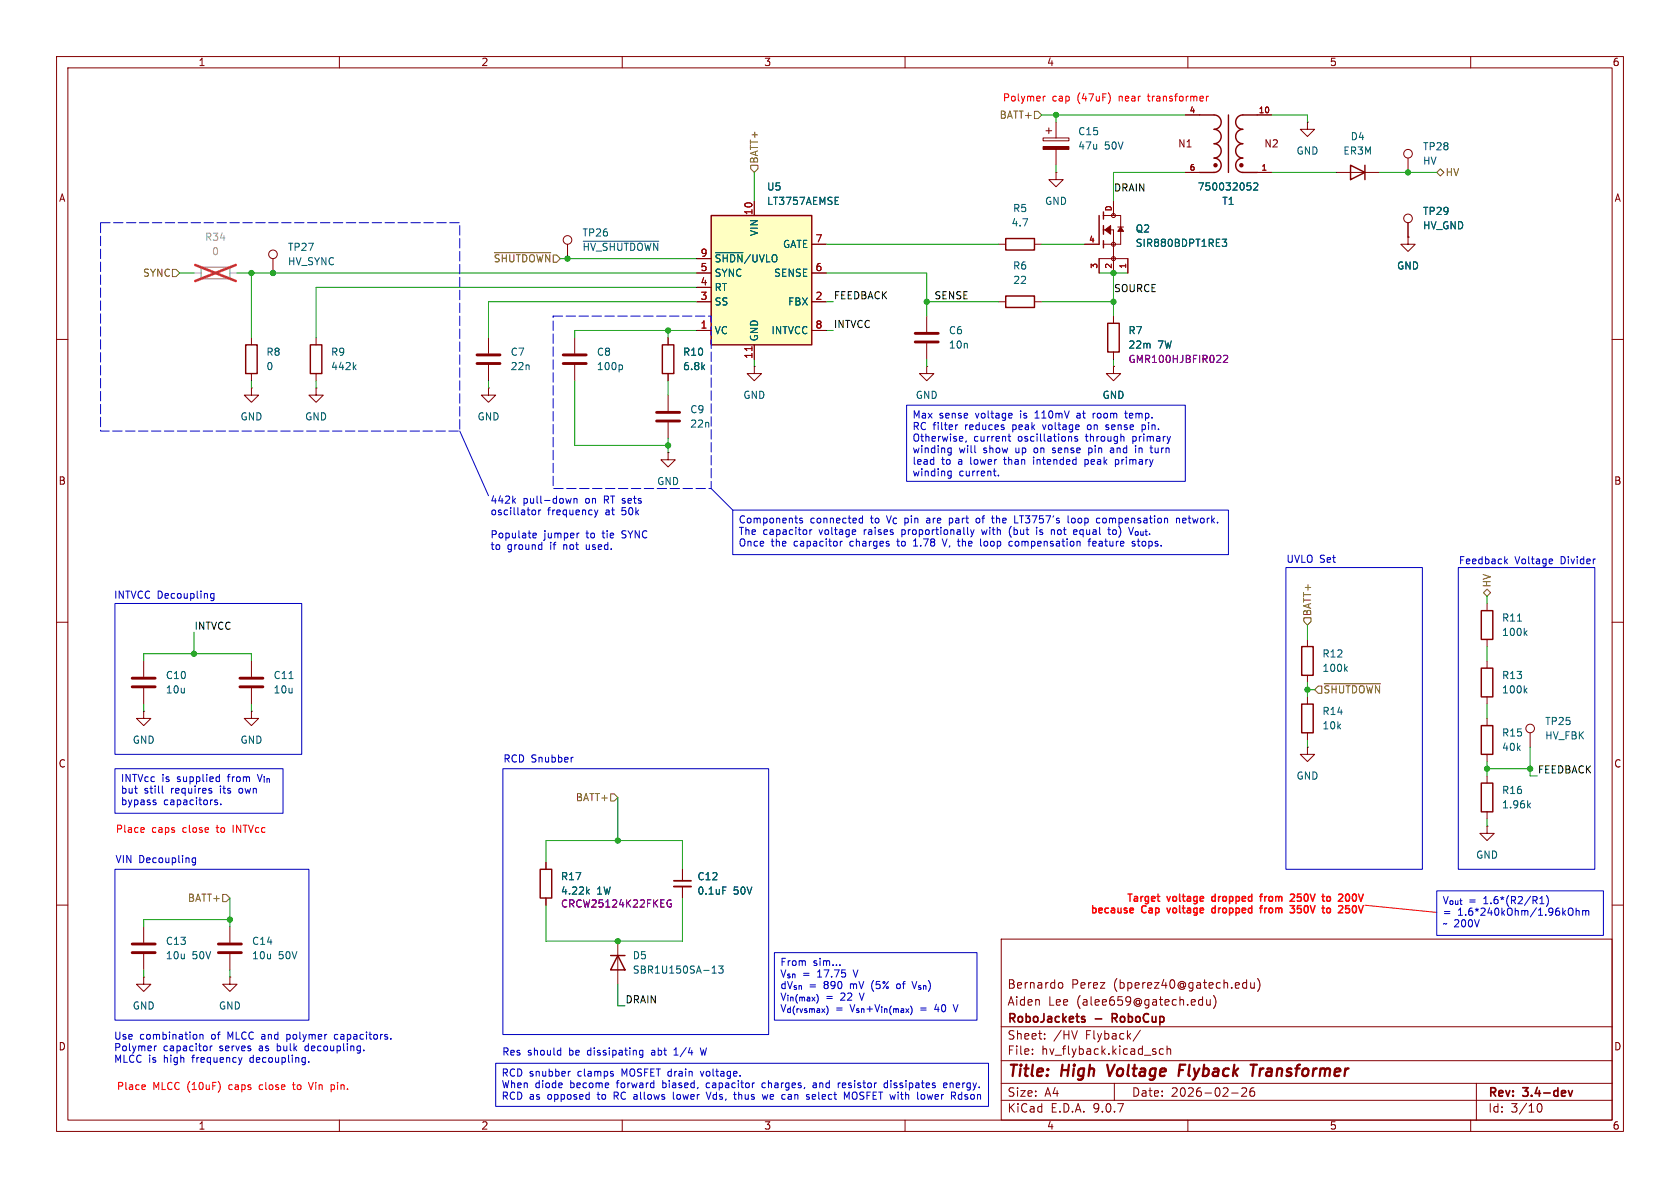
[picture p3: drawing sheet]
<svg xmlns="http://www.w3.org/2000/svg" width="297mm" height="210mm" viewBox="0 0 297 210" stroke-linecap="round" stroke-linejoin="round" font-family="sans-serif">
<defs><g id="words">
<g font-size="2.8" fill="#840000">
<text x="178" y="190.9">Title:</text>
<text x="187.7" y="190.9">High</text>
<text x="196.6" y="190.9">Voltage</text>
<text x="210" y="190.9">Flyback</text>
<text x="223.6" y="190.9">Transformer</text>
</g>
<g font-size="2.1" fill="#840000">
<text x="178" y="178">Aiden</text>
<text x="178" y="175">Bernardo</text>
<text x="185.3" y="178">Lee</text>
<text x="189.4" y="175">Perez</text>
<text x="190.4" y="178">(alee659@gatech.edu)</text>
<text x="196.9" y="175">(bperez40@gatech.edu)</text>
<text x="178" y="184">Sheet:</text>
<text x="178" y="181.2">RoboJackets</text>
<text x="186.2" y="184">/HV</text>
<text x="192" y="184">Flyback/</text>
<text x="193.7" y="181.2">-</text>
<text x="197.3" y="181.2">RoboCup</text>
<text x="178" y="186.7">File:</text>
<text x="184.1" y="186.7">hv_flyback.kicad_sch</text>
<text x="178" y="196.9">KiCad</text>
<text x="178" y="194.1">Size:</text>
<text x="184.7" y="194.1">A4</text>
<text x="185.7" y="196.9">E.D.A.</text>
<text x="193.3" y="196.9">9.0.7</text>
<text x="200" y="194.1">Date:</text>
<text x="207" y="194.1">2026-02-26</text>
<text x="263" y="194.3">Rev:</text>
<text x="263" y="196.9">Id:</text>
<text x="267.1" y="196.9">3/10</text>
<text x="269.4" y="194.3">3.4-dev</text>
</g>
<g font-size="1.8" fill="#840000">
<text x="35" y="11.9">1</text>
<text x="85" y="11.9">2</text>
<text x="135" y="11.9">3</text>
<text x="185" y="11.9">4</text>
<text x="235" y="11.9">5</text>
<text x="285" y="11.9">6</text>
<text x="208.2" y="26.3">N1</text>
<text x="223.4" y="26.3">N2</text>
<text x="10.3" y="35.9">A</text>
<text x="285.3" y="35.9">A</text>
<text x="10.3" y="85.9">B</text>
<text x="285.3" y="85.9">B</text>
<text x="10.3" y="135.9">C</text>
<text x="285.3" y="135.9">C</text>
<text x="10.3" y="185.9">D</text>
<text x="285.3" y="185.9">D</text>
<text x="35" y="199.9">1</text>
<text x="85" y="199.9">2</text>
<text x="135" y="199.9">3</text>
<text x="185" y="199.9">4</text>
<text x="235" y="199.9">5</text>
<text x="285" y="199.9">6</text>
</g>
<g font-size="1.8" fill="#725600">
<text x="176.6" y="21.2">BATT+</text>
<text x="134.2" y="29" transform="rotate(-90 134.2 29)">BATT+</text>
<text x="255.5" y="31.3">HV</text>
<text x="25.2" y="49.1">SYNC</text>
<text x="263.8" y="103.9" transform="rotate(-90 263.8 103.9)">HV</text>
<text x="232" y="109" transform="rotate(-90 232 109)">BATT+</text>
<text x="233.9" y="122.8">~{SHUTDOWN}</text>
<text x="101.7" y="141.8">BATT+</text>
<text x="33.1" y="159.6">BATT+</text>
</g>
<g font-size="1.8" fill="#f00">
<text x="177.2" y="18.1">Polymer</text>
<text x="186" y="18.1">cap</text>
<text x="190.5" y="18.1">(47uF)</text>
<text x="198.1" y="18.1">near</text>
<text x="203.4" y="18.1">transformer</text>
<text x="20.4" y="147.4">Place</text>
<text x="26.8" y="147.4">caps</text>
<text x="32.4" y="147.4">close</text>
<text x="38.6" y="147.4">to</text>
<text x="41.6" y="147.4">INTVcc</text>
<text x="192.5" y="161.8">because</text>
<text x="198.9" y="159.8">Target</text>
<text x="201.7" y="161.8">Cap</text>
<text x="206.3" y="159.8">voltage</text>
<text x="206.8" y="161.8">voltage</text>
<text x="214.7" y="159.8">dropped</text>
<text x="215.2" y="161.8">dropped</text>
<text x="223.8" y="159.8">from</text>
<text x="224.3" y="161.8">from</text>
<text x="229.6" y="159.8">250V</text>
<text x="230.1" y="161.8">350V</text>
<text x="235.8" y="159.8">to</text>
<text x="236.3" y="161.8">to</text>
<text x="239.1" y="159.8">200V</text>
<text x="239.6" y="161.8">250V</text>
<text x="20.6" y="192.9">Place</text>
<text x="27" y="192.9">MLCC (10uF)</text>
<text x="40.7" y="192.9">caps</text>
<text x="46.3" y="192.9">close</text>
<text x="52.5" y="192.9">to</text>
<text x="55.5" y="192.9">Vin</text>
<text x="59.6" y="192.9">pin.</text>
</g>
<g font-size="1.8" fill="#006464">
<text x="190.5" y="24.1">C15</text>
<text x="190.5" y="26.6">47u</text>
<text x="195.2" y="26.6">50V</text>
<text x="229.1" y="27.5">GND</text>
<text x="237.4" y="27.5">ER3M</text>
<text x="238.7" y="25">D4</text>
<text x="251.5" y="29.3">HV</text>
<text x="251.5" y="26.8">TP28</text>
<text x="135.5" y="33.9">U5</text>
<text x="211.6" y="33.9">750032052</text>
<text x="134.2" y="41.8" transform="rotate(-90 134.2 41.8)">VIN</text>
<text x="135.5" y="36.4">LT3757AEMSE</text>
<text x="178.7" y="40.2">4.7</text>
<text x="179" y="37.7">R5</text>
<text x="184.7" y="36.4">GND</text>
<text x="200.7" y="41.3">Q2</text>
<text x="216" y="36.4">T1</text>
<text x="251.5" y="38.2">TP29</text>
<text x="251.5" y="40.7">HV_GND</text>
<text x="50.8" y="47.1">HV_SYNC</text>
<text x="50.8" y="44.6">TP27</text>
<text x="102.9" y="42">TP26</text>
<text x="102.9" y="44.6">~{HV_SHUTDOWN}</text>
<text x="126.2" y="46.6">~{SHDN}/UVLO</text>
<text x="138.3" y="44">GATE</text>
<text x="179" y="47.9">R6</text>
<text x="200.7" y="43.8">SIR880BDPT1RE3</text>
<text x="246.9" y="47.9">GND</text>
<text x="126.2" y="49.1">SYNC</text>
<text x="126.2" y="51.7">RT</text>
<text x="136.8" y="49.1">SENSE</text>
<text x="179" y="50.4">22</text>
<text x="126.2" y="54.2">SS</text>
<text x="126.2" y="59.3">VC</text>
<text x="136.3" y="59.3">INTVCC</text>
<text x="139.2" y="54.2">FBX</text>
<text x="167.6" y="59.3">C6</text>
<text x="199.4" y="59.3">R7</text>
<text x="47" y="63.1">R8</text>
<text x="47" y="65.6">0</text>
<text x="58.4" y="63.1">R9</text>
<text x="58.4" y="65.6">442k</text>
<text x="90.2" y="63.1">C7</text>
<text x="90.2" y="65.6">22n</text>
<text x="105.4" y="63.1">C8</text>
<text x="105.4" y="65.6">100p</text>
<text x="120.7" y="65.6">6.8k</text>
<text x="120.7" y="63.1">R10</text>
<text x="134.2" y="60.5" transform="rotate(-90 134.2 60.5)">GND</text>
<text x="167.6" y="61.8">10n</text>
<text x="199.4" y="61.8">22m</text>
<text x="204.7" y="61.8">7W</text>
<text x="131.3" y="70.7">GND</text>
<text x="161.8" y="70.7">GND</text>
<text x="194.8" y="70.7">GND</text>
<text x="42.4" y="74.5">GND</text>
<text x="53.8" y="74.5">GND</text>
<text x="84.3" y="74.5">GND</text>
<text x="121.9" y="73.3">C9</text>
<text x="121.9" y="75.8">22n</text>
<text x="116.1" y="86">GND</text>
<text x="265.4" y="110.1">R11</text>
<text x="265.4" y="112.6">100k</text>
<text x="233.7" y="116.4">R12</text>
<text x="233.7" y="119">100k</text>
<text x="29.2" y="120.2">C10</text>
<text x="29.2" y="122.8">10u</text>
<text x="48.3" y="120.2">C11</text>
<text x="48.3" y="122.8">10u</text>
<text x="265.4" y="120.2">R13</text>
<text x="265.4" y="122.8">100k</text>
<text x="23.4" y="131.7">GND</text>
<text x="42.4" y="131.7">GND</text>
<text x="233.7" y="129.1">10k</text>
<text x="233.7" y="126.6">R14</text>
<text x="265.4" y="130.4">R15</text>
<text x="273.1" y="130.9">HV_FBK</text>
<text x="273.1" y="128.4">TP25</text>
<text x="265.4" y="132.9">40k</text>
<text x="229.1" y="138">GND</text>
<text x="265.4" y="140.6">R16</text>
<text x="265.4" y="143.1">1.96k</text>
<text x="99.1" y="155.8">R17</text>
<text x="123.2" y="155.8">C12</text>
<text x="260.9" y="152">GND</text>
<text x="99.1" y="158.3">4.22k</text>
<text x="105.5" y="158.3">1W</text>
<text x="123.2" y="158.3">0.1uF</text>
<text x="129.6" y="158.3">50V</text>
<text x="29.2" y="167.2">C13</text>
<text x="44.5" y="167.2">C14</text>
<text x="29.2" y="169.8">10u</text>
<text x="34" y="169.8">50V</text>
<text x="44.5" y="169.8">10u</text>
<text x="49.2" y="169.8">50V</text>
<text x="111.8" y="169.8">D5</text>
<text x="111.8" y="172.3">SBR1U150SA-13</text>
<text x="23.4" y="178.7">GND</text>
<text x="38.6" y="178.7">GND</text>
</g>
<g font-size="1.8" fill="#0f0f0f">
<text x="196.8" y="33.9">DRAIN</text>
<text x="147.3" y="53">FEEDBACK</text>
<text x="165.1" y="53">SENSE</text>
<text x="196.8" y="51.7">SOURCE</text>
<text x="147.3" y="58.1">INTVCC</text>
<text x="34.3" y="111.4">INTVCC</text>
<text x="271.8" y="136.8">FEEDBACK</text>
<text x="110.5" y="177.5">DRAIN</text>
</g>
<g font-size="1.8" fill="#a90000">
<text x="133.1" y="38.1" transform="rotate(-90 133.1 38.1)">10</text>
<text x="123.8" y="45.5">9</text>
<text x="144.1" y="42.9">7</text>
<text x="123.8" y="48">5</text>
<text x="123.8" y="50.5">4</text>
<text x="123.8" y="53.1">3</text>
<text x="144.1" y="48">6</text>
<text x="144.1" y="53.1">2</text>
<text x="123.8" y="58.2">1</text>
<text x="144.1" y="58.2">8</text>
<text x="133.1" y="63.5" transform="rotate(-90 133.1 63.5)">11</text>
</g>
<g font-size="1.8" fill="#989898">
<text x="36.2" y="42.8">R34</text>
<text x="37.4" y="45.3">0</text>
</g>
<text font-size="1.8" fill="#009600" x="87.2" y="46.6">~{SHUTDOWN}</text>
<g font-size="1.8" fill="#840084">
<text x="199.4" y="64.4">GMR100HJBFIR022</text>
<text x="99.1" y="160.6">CRCW25124K22FKEG</text>
</g>
<g font-size="1.8" fill="#0000c2">
<text x="161.2" y="74.3">Max</text>
<text x="161.2" y="76.4">RC filter</text>
<text x="166" y="74.3">sense</text>
<text x="170.7" y="76.4">reduces</text>
<text x="172.6" y="74.3">voltage</text>
<text x="179.3" y="76.4">peak</text>
<text x="180.6" y="74.3">is</text>
<text x="183.4" y="74.3">110mV</text>
<text x="184.8" y="76.4">voltage</text>
<text x="191" y="74.3">at</text>
<text x="192.9" y="76.4">on</text>
<text x="194.1" y="74.3">room</text>
<text x="196.4" y="76.4">sense</text>
<text x="200" y="74.3">temp.</text>
<text x="202.9" y="76.4">pin.</text>
<text x="161.2" y="78.4">Otherwise,</text>
<text x="161.2" y="80.4">winding</text>
<text x="161.2" y="82.5">lead</text>
<text x="166.4" y="82.5">to</text>
<text x="169.5" y="82.5">a</text>
<text x="169.5" y="80.4">will</text>
<text x="171.8" y="82.5">lower</text>
<text x="172.1" y="78.4">current</text>
<text x="174" y="80.4">show</text>
<text x="178" y="82.5">than</text>
<text x="179.8" y="80.4">up</text>
<text x="180.1" y="78.4">oscillations</text>
<text x="183.3" y="80.4">on</text>
<text x="183.3" y="82.5">intended</text>
<text x="186.7" y="80.4">sense</text>
<text x="192.3" y="78.4">through</text>
<text x="192.6" y="82.5">peak</text>
<text x="193.3" y="80.4">pin</text>
<text x="197.4" y="80.4">and</text>
<text x="198.2" y="82.5">primary</text>
<text x="200.7" y="78.4">primary</text>
<text x="202" y="80.4">in</text>
<text x="204.9" y="80.4">turn</text>
<text x="86.6" y="89.4">442k</text>
<text x="92.4" y="89.4">pull-down</text>
<text x="103.6" y="89.4">on</text>
<text x="107.1" y="89.4">RT sets</text>
<text x="161.2" y="84.5">winding</text>
<text x="169.5" y="84.5">current.</text>
<text x="86.6" y="91.4">oscillator</text>
<text x="86.6" y="95.5">Populate</text>
<text x="96.1" y="95.5">jumper</text>
<text x="96.8" y="91.4">frequency</text>
<text x="103.8" y="95.5">to</text>
<text x="106.8" y="95.5">tie</text>
<text x="107.2" y="91.4">at</text>
<text x="110.2" y="91.4">50k</text>
<text x="110.4" y="95.5">SYNC</text>
<text x="130.5" y="92.8">Components</text>
<text x="130.5" y="94.9">The</text>
<text x="134.9" y="94.9">capacitor</text>
<text x="143.2" y="92.8">connected</text>
<text x="144.9" y="94.9">voltage</text>
<text x="153" y="94.9">raises</text>
<text x="154.1" y="92.8">to</text>
<text x="157.1" y="92.8">V_{C}</text>
<text x="159.8" y="94.9">proportionally</text>
<text x="160.4" y="92.8">pin</text>
<text x="164.5" y="92.8">are</text>
<text x="168.7" y="92.8">part</text>
<text x="173.6" y="92.8">of</text>
<text x="174.3" y="94.9">with</text>
<text x="176.7" y="92.8">the</text>
<text x="179.2" y="94.9">(but</text>
<text x="180.8" y="92.8">LT3757's</text>
<text x="184.3" y="94.9">is</text>
<text x="187.1" y="94.9">not</text>
<text x="190.4" y="92.8">loop</text>
<text x="191.3" y="94.9">equal</text>
<text x="195.7" y="92.8">compensation</text>
<text x="197.7" y="94.9">to)</text>
<text x="201.5" y="94.9">V_{out}.</text>
<text x="210" y="92.8">network.</text>
<text x="86.6" y="97.5">to</text>
<text x="89.7" y="97.5">ground</text>
<text x="97.4" y="97.5">if</text>
<text x="99.9" y="97.5">not</text>
<text x="104.1" y="97.5">used.</text>
<text x="130.5" y="96.9">Once</text>
<text x="136.3" y="96.9">the</text>
<text x="140.5" y="96.9">capacitor</text>
<text x="150.5" y="96.9">charges</text>
<text x="159.1" y="96.9">to</text>
<text x="162.2" y="96.9">1.78</text>
<text x="167.6" y="96.9">V, the</text>
<text x="174.6" y="96.9">loop</text>
<text x="179.9" y="96.9">compensation</text>
<text x="194.1" y="96.9">feature</text>
<text x="202" y="96.9">stops.</text>
<text x="227.3" y="99.6">UVLO Set</text>
<text x="257.8" y="99.8">Feedback</text>
<text x="267.8" y="99.8">Voltage</text>
<text x="276" y="99.8">Divider</text>
<text x="20.1" y="105.9">INTVCC Decoupling</text>
<text x="88.9" y="134.9">RCD Snubber</text>
<text x="21.3" y="138.6">INTVcc</text>
<text x="21.3" y="140.6">but</text>
<text x="21.3" y="142.7">bypass</text>
<text x="25.5" y="140.6">still</text>
<text x="28.6" y="138.6">is</text>
<text x="28.9" y="142.7">capacitors.</text>
<text x="30.3" y="140.6">requires</text>
<text x="31.4" y="138.6">supplied</text>
<text x="39.2" y="140.6">its</text>
<text x="40.6" y="138.6">from</text>
<text x="42.7" y="140.6">own</text>
<text x="46.1" y="138.6">V_{in}</text>
<text x="20.3" y="152.7">VIN</text>
<text x="24.5" y="152.7">Decoupling</text>
<text x="255" y="160.2">V_{out}</text>
<text x="259.6" y="160.2">=</text>
<text x="262.4" y="160.2">1.6*(R2/R1)</text>
<text x="255" y="162.2">=</text>
<text x="255" y="164.2">~ 200V</text>
<text x="257.7" y="162.2">1.6*240kOhm/1.96kOhm</text>
<text x="137.9" y="171.1">From</text>
<text x="137.9" y="173.1">V_{sn}</text>
<text x="141.9" y="173.1">=</text>
<text x="143.7" y="171.1">sim...</text>
<text x="144.6" y="173.1">17.75</text>
<text x="151.2" y="173.1">V</text>
<text x="137.9" y="175.2">dV_{sn}</text>
<text x="137.9" y="177.2">V_{in(max)}</text>
<text x="137.9" y="179.3">V_{d(rvsmax)}</text>
<text x="143" y="175.2">=</text>
<text x="145.8" y="175.2">890</text>
<text x="146" y="177.2">=</text>
<text x="147.7" y="179.3">=</text>
<text x="148.7" y="177.2">22</text>
<text x="150.5" y="179.3">V_{sn}+V_{in(max)}40</text>
<text x="150.6" y="175.2">mV</text>
<text x="152.3" y="177.2">V</text>
<text x="154.5" y="175.2">(5%</text>
<text x="159.2" y="175.2">of</text>
<text x="162.2" y="175.2">V_{sn})</text>
<text x="163" y="179.3">=</text>
<text x="169.3" y="179.3">V</text>
<text x="20.1" y="184">Use</text>
<text x="24.7" y="184">combination</text>
<text x="37.5" y="184">of</text>
<text x="40.5" y="184">MLCC and</text>
<text x="51.3" y="184">polymer</text>
<text x="60" y="184">capacitors.</text>
<text x="20.1" y="186">Polymer</text>
<text x="20.1" y="188.1">MLCC is</text>
<text x="28.9" y="186">capacitor</text>
<text x="29.1" y="188.1">high</text>
<text x="34.3" y="188.1">frequency</text>
<text x="38.9" y="186">serves</text>
<text x="44.6" y="188.1">decoupling.</text>
<text x="46.1" y="186">as</text>
<text x="49.4" y="186">bulk</text>
<text x="54.6" y="186">decoupling.</text>
<text x="88.6" y="190.6">RCD snubber</text>
<text x="88.7" y="186.8">Res</text>
<text x="93.2" y="186.8">should</text>
<text x="100.7" y="186.8">be</text>
<text x="102.2" y="190.6">clamps</text>
<text x="104.1" y="186.8">dissipating</text>
<text x="110.2" y="190.6">MOSFET drain</text>
<text x="115.6" y="186.8">abt</text>
<text x="119.8" y="186.8">1/4</text>
<text x="124.6" y="190.6">voltage.</text>
<text x="124.7" y="186.8">W</text>
<text x="88.6" y="192.7">When</text>
<text x="88.6" y="194.7">RCD as</text>
<text x="94.6" y="192.7">diode</text>
<text x="96.9" y="194.7">opposed</text>
<text x="100.9" y="192.7">become</text>
<text x="105.9" y="194.7">to</text>
<text x="109" y="194.7">RC allows</text>
<text x="109.3" y="192.7">forward</text>
<text x="117.6" y="192.7">biased,</text>
<text x="119.9" y="194.7">lower</text>
<text x="125.5" y="192.7">capacitor</text>
<text x="126" y="194.7">Vds,</text>
<text x="131.1" y="194.7">thus</text>
<text x="135.6" y="192.7">charges,</text>
<text x="136.3" y="194.7">we</text>
<text x="139.9" y="194.7">can</text>
<text x="144.5" y="194.7">select</text>
<text x="144.8" y="192.7">and</text>
<text x="149.4" y="192.7">resistor</text>
<text x="151.3" y="194.7">MOSFET with</text>
<text x="157.8" y="192.7">dissipates</text>
<text x="164.7" y="194.7">lower</text>
<text x="168.5" y="192.7">energy.</text>
<text x="170.9" y="194.7">Rdson</text>
</g>
<g font-size="1.4" fill="#a90000">
<text x="210.2" y="20.1">4</text>
<text x="222.4" y="20.1">10</text>
<text x="210.2" y="30.2">6</text>
<text x="222.9" y="30.2">1</text>
<text x="196.6" y="37.5" transform="rotate(-90 196.6 37.5)">D</text>
<text x="192.4" y="42.9">4</text>
<text x="194.1" y="47.6" transform="rotate(-90 194.1 47.6)">3</text>
<text x="196.6" y="47.6" transform="rotate(-90 196.6 47.6)">2</text>
<text x="199.1" y="47.6" transform="rotate(-90 199.1 47.6)">1</text>
</g>
</g></defs>
<g fill="none" stroke="#840000" stroke-width=".18">
<path d="M10 10h277v190h-277zM12 12h273v186h-273zM60 10v2M110 10v2M160 10v2M210 10v2M260 10v2M184.4 24.4h4.6v.5h-4.6zM184.9 23.1h1M185.4 22.6v1M186.7 30.5v1.3h1.3l-1.3 1.2-1.3-1.2h1.3M186.7 30.5h.1"/>
<path d="M186.7 21.6v2.8M186.7 26.4v2.8M195.1 38.1h3v5.1h-3M196.8 35.6v2.5M209.5 30.5h2.6M209.5 20.3h2.6M222.2 30.5h2.6M222.2 20.3h2.6M231.1 21.6v1.3h1.3l-1.3 1.2-1.2-1.2h1.2M231.1 21.6h.1M236.2 30.5h7.6M248.9 27.9v2.6"/>
<path d="M248.9 39.4v2.5M44.4 59.7v1.3M48.3 45.7v2.6M55.9 59.7v1.3M86.4 59.7v2.8M100.3 43.2v2.5M101.6 59.7v2.8M163.8 55.9v2.8M176.5 43.2h1.3M176.5 53.3h1.3M182.9 43.2h1.2M182.9 53.3h1.2"/>
<path d="M191.8 43.2h2.5M194.3 48.3v-2.6h5.1v2.6M195.1 40.6h1.7v7.7M196.8 55.9v1.3M197.6 40.1h1M248.9 41.9v1.3h1.3l-1.3 1.3-1.3-1.3h1.3M248.9 41.9h.1M10 60h2M44.4 68.6v1.3h1.3l-1.3 1.2-1.2-1.2h1.2M44.4 68.6h.1M44.4 66v1.3M55.9 68.6v1.3h1.2l-1.2 1.2-1.3-1.2h1.3"/>
<path d="M55.9 68.6h.1M55.9 66v1.3M86.4 68.6v1.3h1.2l-1.2 1.2-1.3-1.2h1.3M86.4 68.6h.1M86.4 64.5v2.8M101.6 64.5v2.8M118.1 69.9v2.7M118.1 74.7v2.8M133.3 64.8v1.2h1.3l-1.3 1.3-1.2-1.3h1.2M133.3 64.8h.1M163.8 64.8v1.2h1.3l-1.3 1.3-1.2-1.3h1.2M163.8 64.8h.1"/>
<path d="M163.8 60.7v2.8M196.8 64.8v1.2h1.3l-1.3 1.3-1.2-1.3h1.2M196.8 64.8h.1M196.8 62.2v1.3M285 60h2M118.1 80v1.3h1.3l-1.3 1.3-1.3-1.3h1.3M118.1 80h.1M10 110h2M25.4 116.8v2.8M44.4 116.8v2.8M231.1 113v1.3M231.1 119.4v1.3"/>
<path d="M262.9 106.7v1.3M262.9 113v1.3M262.9 116.8v1.3M285 110h2M25.4 125.7v1.3h1.3l-1.3 1.3-1.3-1.3h1.3M25.4 125.7h.1M25.4 121.7v2.8M44.4 125.7v1.3h1.3l-1.3 1.3-1.2-1.3h1.2M44.4 125.7h.1M44.4 121.7v2.8M231.1 132.1v1.3h1.3l-1.3 1.2-1.2-1.2h1.2M231.1 132.1h.1"/>
<path d="M231.1 123.2v1.3M231.1 129.5v1.3M262.9 123.2v1.3M262.9 127v1.3M262.9 133.4v1.2M262.9 137.2v1.2M270.5 129.5v2.6M96.5 152.4v1.3M96.5 158.8v1.2M120.6 153.7v2M120.6 156.7v2.1M262.9 146.1v1.2h1.3l-1.3 1.3-1.3-1.3h1.3"/>
<path d="M262.9 146.1h.1M262.9 143.5v1.3M10 160h2M25.4 172.7v1.3h1.3l-1.3 1.3-1.3-1.3h1.3M25.4 172.7h.1M25.4 163.8v2.8M25.4 168.7v2.8M40.6 172.7v1.3h1.3l-1.3 1.3-1.2-1.3h1.2M40.6 172.7h.1M40.6 163.8v2.8M40.6 168.7v2.8M109.2 166.4v7.6"/>
<path d="M177 166h108v32h-108zM187.2 173.8l.4-.1 .3 .3-.1 .6-.2 .1-.4-.1M212.2 176.7l.4 .1M212.6 176.2v1.5M212.6 177.6l-.4 .1M213.3 176.7l.1 .9 .3 .1 .3-.1M214 176.7v1M214.6 176.1a1.74 1.74 0 0 1-.1 2.2M220 173.7l.4 .1M220.4 173.2v1.5M220.4 174.6l-.4 .1M221.1 173.7l.1 .9 .3 .1 .2-.1"/>
<path d="M221.7 173.7v1M222.3 173a1.72 1.72 0 0 1 0 2.3M285 160h2M60 198v2M110 198v2M160 198v2M177 194.5h108M177 191.5h108M177 187.5h108M177 181.5h108M182.5 186.3v.1M182.5 185.5v.1"/>
<path d="M184.7 183.6v.1M184.7 182.8v.1M190.5 182.2l-.5 1.5M197 191.5v3M201.6 182.1l-1.3 2M205.7 185.5l-.5-.1-.2 .3v.4l.1 .2h.6M206.3 185.5l.2-.1 .4 .1 .1 .9M206.3 184.9v1.5M210 198v2M217.7 193.2h1.2M220.3 192.4v.5l-.8 .9h.9M221.2 192.4a1.17 1.17 0 0 0-.1 1.3h.6l.1-.5-.3-.3h-.4l-.1 .3"/>
<path d="M260 198v2M261 191.5v6.5M271.7 195.7l.2-.5 .2-.1a.81 .81 0 0 1 .6 .6 .81 .81 0 0 1-.3 .8h-.4l-.3-.5"/>
<circle cx="196.8" cy="38.1" r=".36"/>
<circle cx="248.9" cy="38.6" r=".76"/>
<circle cx="248.9" cy="27.2" r=".76"/>
<circle cx="48.3" cy="45" r=".76"/>
<circle cx="100.3" cy="42.4" r=".76"/>
<circle cx="196.8" cy="43.2" r=".36"/>
<circle cx="196.8" cy="45.7" r=".36"/>
<circle cx="270.5" cy="128.8" r=".76"/>
</g>
<path d="M119.1 155.7h3.1M191.6 179.7l.2 .1M196.6 180h.6M197.2 179.2h-.6v1.5M191.6 180.2l.2 .2-.2 .3M277.3 192.8l.3 1 .4-1" fill="none" stroke="#840000" stroke-width=".3"/>
<path d="M195.7 188.2l.5 2M208.5 189.2h.6M209.6 188.2h-1l-.3 2M221.1 188.2h1.1M222.8 188.9l-.2 1.3M223.2 188.9l-.4 .4" fill="none" stroke="#840000" stroke-width=".4"/>
<path d="M119.1 156.7h3.1" fill="none" stroke="#840000" stroke-width=".33"/>
<g fill="none" stroke="#006464" stroke-width=".18">
<path d="M220.5 32.3h.6M220.9 32.8l.3 .3v.3l-.3 .2M221.6 32.5l.5-.2 .3 .4-.8 .9h.8M103.1 42.6h13.4M216.1 42.3h.8l-.5 .5 .4 .1 .1 .4-.3 .3h-.3M62.6 64.9l.3 .4M62.9 64.5l-.4 .5M109.8 64.5l.3 .2v.4l-.3 .2M51.1 120h.7M237.8 118.2l.4 .5M238.2 117.8l-.5 .5M268.3 109.8h.7"/>
<path d="M269.6 111.9l.4 .4M270 111.5l-.5 .5M269.6 122l.4 .5M270 121.7l-.5 .4M103.8 157.6l.4 .5M104.2 157.2l-.5 .5M127.8 156.8h.6M270.2 142.3l.4 .5M270.6 142l-.5 .5M125.9 172h.7M126 171.1l.3-.3v1.2M127.1 170.8h.7l-.4 .4 .4 .2v.5l-.2 .1-.5-.1"/>
</g>
<g fill="none" stroke="#840000" stroke-width=".51">
<path d="M161.8 58.9h4.1M84.3 62.7h4.1M84.3 64.3h4.1M99.6 62.7h4M99.6 64.3h4M116.1 72.9h4M116.1 74.4h4M161.8 60.5h4.1M23.4 119.9h4M42.4 119.9h4.1M23.4 121.4h4M42.4 121.4h4.1"/>
<path d="M23.4 166.9h4M23.4 168.4h4M38.6 166.9h4.1M38.6 168.4h4.1"/>
</g>
<g fill="none" stroke="#840000" stroke-width=".25">
<path d="M194.3 38.1v5.1M195.1 37.5v1.2M195.1 39.9v1.5M212.1 20.3h2.5a1.27 1.27 0 0 1 1.3 1.3 1.27 1.27 0 0 1-1.3 1.3 1.27 1.27 0 0 1 1.3 1.2 1.27 1.27 0 0 1-1.3 1.3 1.27 1.27 0 0 1 1.3 1.3 1.27 1.27 0 0 1-1.3 1.2 1.27 1.27 0 0 1 1.3 1.3 1.27 1.27 0 0 1-1.3 1.3h-2.5M217.2 20.3v10.2M222.2 20.3h-2.5a1.27 1.27 0 0 0-1.3 1.3 1.27 1.27 0 0 0 1.3 1.3 1.27 1.27 0 0 0-1.3 1.2 1.27 1.27 0 0 0 1.3 1.3 1.27 1.27 0 0 0-1.3 1.3 1.27 1.27 0 0 0 1.3 1.2 1.27 1.27 0 0 0-1.3 1.3 1.27 1.27 0 0 0 1.3 1.3h2.5M238.8 29.2l2.5 1.3-2.5 1.3zM241.3 29.2v2.6M177.8 42.2h5.1v2h-5.1zM177.8 52.3h5.1v2.1h-5.1zM195.1 42.5v1.3M195.8 57.2h2.1v5h-2.1z"/>
<path d="M43.4 61h2.1v5h-2.1zM54.9 61h2v5h-2zM230.1 114.3h2.1v5.1h-2.1zM261.9 108h2v5h-2zM261.9 118.1h2v5.1h-2zM230.1 124.5h2.1v5h-2.1zM261.9 138.4h2v5.1h-2zM261.9 128.3h2v5.1h-2zM95.5 153.7h2v5.1h-2zM107.9 168.9h2.6M109.2 168.9l1.3 2.6h-2.6z"/>
</g>
<g fill="#840000" stroke="#840000" stroke-width=".18">
<path d="M184.4 25.9h4.6v.5h-4.6z"/>
<path d="M195.3 40.6l1-.7v1.5z"/>
<path d="M198.1 40.1l.5 .8h-1z"/>
</g>
<g fill="none" stroke="#840000" stroke-width=".38">
<circle cx="214.9" cy="29.2" r=".2"/>
<circle cx="219.5" cy="29.2" r=".2"/>
</g>
<path d="M35.6 47.2h5v2.1h-5z" fill="none" stroke="#a1a1a1" stroke-width=".25"/>
<path d="M34.3 48.3h1.3M40.6 48.3h1.3" fill="none" stroke="#a1a1a1" stroke-width=".18"/>
<path d="M34.5 46.8l7.2 2.9M41.7 46.8l-7.2 2.9" fill="none" stroke="#e12e31" stroke-width=".46"/>
<path d="M216.3 62.9l.5-.1 .2 .4-.7 .9h.7M117.9 159.8l.1 .4 .3 .1 .4-.1v-.4h-.2M118.6 159.1h-.4l-.3 .5" fill="none" stroke="#840084" stroke-width=".18"/>
<path d="M125.7 38.1h17.8v22.9h-17.8z" fill="#ffffc2"/>
<path d="M125.7 38.1h17.8v22.9h-17.8zM117.1 61h2v5h-2z" fill="none" stroke="#840000" stroke-width=".25"/>
<g fill="none" stroke="#840000" stroke-width=".18">
<path d="M133.3 35.6v2.5M196.8 35.6v2.5M209.5 30.5h2.6M209.5 20.3h2.6M222.2 30.5h2.6M222.2 20.3h2.6M248.9 39.4v2.5M118.1 59.7v1.3M123.2 45.7h2.5M123.2 48.3h2.5M123.2 50.8h2.5M123.2 53.3h2.5"/>
<path d="M123.2 58.4h2.5M143.5 48.3h2.5M143.5 53.3h2.5M143.5 58.4h2.5M143.5 43.2h2.5M191.8 43.2h2.5M194.3 45.7v2.6M196.8 45.7v2.6M196.8 55.9v1.3M199.4 45.7v2.6M248.9 41.9h.1M118.1 66v1.3"/>
<path d="M133.3 61v2.5M196.8 64.8h.1M196.8 62.2v1.3M96.5 152.4v1.3M96.5 158.8v1.2M120.6 153.7v2M120.6 156.7v2.1"/>
</g>
<path d="M147.6 36.1h.6M147.6 34.9h.6M220.5 32.3h.6M220.9 32.8l.3 .3v.3l-.3 .2M221.6 32.5l.5-.2 .3 .4-.8 .9h.8M126.5 44.7h4.9M216.1 42.3h.8l-.5 .5 .4 .1 .1 .4-.3 .3h-.3M103.8 157.6l.4 .5M104.2 157.2l-.5 .5M127.8 156.8h.6" fill="none" stroke="#006464" stroke-width=".18"/>
<path d="M132.9 61.3v.7" fill="none" stroke="#a90000" stroke-width=".18"/>
<path d="M182.9 19.7h.6l.6 .6-.6 .7h-.6zM132.7 29.2h1.3v.6l-.7 .7-.6-.7zM254 30.5l.6-.7 .7 .7-.7 .6zM30.5 47.6h.6l.6 .7-.6 .6h-.6zM87.4 44.7h10M230.5 109.2h1.3v.7l-.7 .6-.6-.6zM262.3 104.8l.6-.7 .6 .7-.6 .6zM233 121.3h.7v1.3h-.7l-.6-.7zM234.1 120.9h10M39.4 158.1h.6l.6 .7-.6 .6h-.6zM107.9 140.3h.7l.6 .7-.6 .6h-.7z" fill="none" stroke="#725600" stroke-width=".18"/>
<g fill="none" stroke="#0000c2" stroke-width=".18">
<path d="M81.3 76.2l5.1 11.4M160.3 71.6h49.2v13.5h-49.2zM167.7 80h.5M168.2 79.2v1l-.2 .2-.3 .1M168.9 75.1v.8M169.3 75.1l-.4 .2M170 77.1l.2 .3-.6 .2M170.2 77.9l-.2 .1M170.8 77.9l-.1 .3M172.4 80h.1M178.2 77.1h.5M178.4 76.7v1.1l.3 .2"/>
<path d="M178.7 73.1l.2 .3-.6 .1M178.9 73.8l-.2 .1M183 73.9h.7M183.1 72.9l-.1 .1M186.1 80h.1M186.2 79.2l-.1 .2 .1 .2M189.4 77.3v.7M190 77.3l.1 .2 .4 .3-.1 .2-.4-.1M190.5 73.1h-.1M190.5 73.4l-.1 .2 .1 .3M192.4 75.2l-.2 .1 .2 .6M192.5 80h.3"/>
<path d="M192.5 79.2v1.3M193.3 73.1v.8M193.6 73.1l-.3 .2M195.5 75.9h.4M195.9 75.1l-.4 .2 .1 .2h.3M196.9 79.5l-.4 .1-.2 .1 .2 .3h.4M198.8 73.1h.5M199 72.6v1.1l.3 .2M201.4 79.2v.8M201.9 75.1v1.3M202.5 75.8l-.2 .1h-.4M204.2 79.2v.7l.2 .1"/>
<path d="M90.8 88.5l.3 .5M91.1 88.1l-.5 .5M94.2 94.7l.6-.2v-.2l-.4-.1-.2 .2 .1 .6h.5M94.6 90.3v.6l-.1 .1-.3-.1M95.2 90.2v.8M95.3 90.3l-.1 .1M95.8 95.9v1.2M95.8 97.1h-.1M101 88.1l-.3 .9-.2-.6M101.5 88.1v.9M101.5 88.2l.2-.1 .3 .1v.8M102.4 94.2l-.3 .1"/>
<path d="M105.1 90.2l.3 .8M105.4 91l-.3 .4M105.7 90.2l-.3 .8M125.7 86.4l3.8 3.8M129.5 90.2h87.7v7.8h-87.7zM141.8 91.7l-.3-.1-.1 .2v.2l.4 .1v.3h-.4M143.2 93.6v.9M143.5 93.6l-.3 .3M148.6 95.7v.8M148.6 95.8v.1M151.1 93.6l.2 .3-.6 .2M151.2 94.4l-.1 .1"/>
<path d="M151.9 92.2l.2 .2h.4M152.5 91.7l-.4-.1-.2 .2M152.5 91.2v1.2M161.5 96.5h.7M164 91.6l-.2 .1M164 92l-.2 .1 .2 .3M166.6 95.3l.4 1.2M167.7 84.1h.5M167.7 83.3h.5M167.8 92.4h.4M167.8 91.6v1.3M168.2 83.3v1l-.2 .2h-.3"/>
<path d="M168.2 91.6l-.4 .1M171.1 94.3l.1 .2M171.6 93.6l.3 .9M171.9 94.5l-.3 .4M172.2 93.6l-.3 .9M173.1 91.7l-.3-.1-.2 .2v.5l.2 .1h.3M173.4 96.5h.1M173.5 93.6l.3 .9M174.1 95.7l-.1 .2 .1 .6M175.3 91.6h.5M175.6 83.3h.5M175.6 92.4h.2"/>
<path d="M176 84.1h.1M176.5 84v.1M178.4 96.4l.2 .1h.4M178.5 93.4a1.48 1.48 0 0 0 .3 1.6M178.9 95.7l-.5 .1M179.4 92.4h.6M180.2 91.2h.8M182.7 81.2v.9M182.7 80.8v.1M183.3 93.6v.9M186 93.6l.4 .2v.7M188.8 91.2v1.1l.2 .1"/>
<path d="M190 91.7l-.3-.1-.3 .2 .1 .5 .2 .1h.3M190.3 94.4l-.3 .1M190.4 93.8v.1l-.6 .2M191.8 81.2v1.3M191.8 82l.4 .1M192.2 81.2l-.4 .1M192.5 95.4v1.1M193.2 95.9v.6h.4M193.8 96l-.6 .1M194.3 91.6l.1 .1M194.4 92.4h-.1M195.3 91.6l-.3 .1-.1 .1 .1 .5 .3 .1"/>
<path d="M196.1 94.4l.2 .1M196.8 93.8v.6l.3 .1M197.2 81.3l.4-.1 .1 .2M197.2 81.2v1.3M197.7 82l-.1 .1-.4-.1M200.2 96.1l.4 .1 .1 .2-.2 .1h-.4M200.2 95.7h.4M200.4 93.2l-.4 1.3M201 94l-.3 .1v.4l.3 .1M201.2 95.3v1.1l.3 .1M208 91.7l.2-.1 .3 .1v.7M208 91.6v.8"/>
<path d="M209.6 91.7l-.3-.1-.2 .2v.6h.5M209.7 91.9l-.6 .1M266.1 99.2l.4 .5M266.5 98.8l-.5 .5M274.3 98.8l.2 .3-.6 .1M274.4 99.6l-.1 .1M20.3 106.7h33v26.7h-33zM37.8 104.9v1l-.2 .3-.3-.1M37.8 105l-.3-.1-.3 .3 .1 .5h.5M227.3 100.3h24.2v53.4h-24.2zM257.8 100.3h24.1v53.4h-24.1zM20.3 135.9h29.7v7.9h-29.7z"/>
<path d="M28.7 138.9v1.1l.2 .2M37.1 139.8h.3l.1 .2-.2 .2h-.3M38.4 137.3l.4 .1M38.8 136.9v1.3M38.8 138.1l-.4 .1M45.5 136.9l.4 1.3M88.9 135.9h47v47h-47zM101.3 133.9h-.2M20.3 153.7h34.3v26.6h-34.3zM27.4 141.8l.2 .2-.2 .3M27.4 141.4l.1 .1M34.6 151.6v1.1l-.3 .2h-.3"/>
<path d="M34.6 151.7l-.4-.1-.2 .3 .1 .5h.5M38.4 141.5l-.3-.1-.2 .2 .1 .2 .4 .1v.3h-.5M39 142.1v.2M254 157.5h29.5v7.9h-29.5zM272.2 159.8h.8M272.2 158.8l.4-.3v1.3M273.4 158.3a1.46 1.46 0 0 1 0 1.9M136.9 168.4h35.8v11.9h-35.8zM148.5 170.6v.1M158.6 174l-.1 .2 .1 .5M161.2 173.5l.5 1.3M168.5 177.6l.4 1.3"/>
<path d="M277.5 160.5a.43 .43 0 0 1 .6 .5v.4a.43 .43 0 0 1-.6 .4M278.6 160.5v1.3M278.6 161.1l.2-.1h.3l.1 .8M279.8 161.1l.4-.1 .1 .1M279.8 161v.8M280.3 161.1l.2-.1h.3l.1 .8M280.3 161.1v.7M27.3 184.9v.8M27.7 184.9l-.4 .2M34.7 182.9l.1 .2-.1 .5M35.3 183l.2-.1h.3l.1 .8M35.3 182.9v.8"/>
<path d="M37.2 184.9v.8M37.5 184.9l-.3 .2M42.8 186.9l-.3 .9M50.7 182.9v1.2M50.7 183.6l.1 .1M50.8 182.9h-.1M54 185l-.1 .1 .1 .6M54.6 187.7v.1M59.6 182.9h-.4l-.1 .2 .1 .5 .4 .1M64.3 185.6v.1M69.1 183.6v.1M87.6 188h87.2v7.6h-87.2z"/>
<path d="M98.8 185.7h.3M99.1 185.2v1.3M99.1 186.5h-.3M100.8 189.4l-.3 .1M108.3 189.8l.2 .2-.2 .2M108.3 189.4h.1M113.6 185.7h-.3l-.3 .2 .2 .6h.4M113.6 185.7v1l-.2 .2h-.3M119 193.1v1l.2 .2M119.1 186.5h.8M119.4 185.4l-.3 .2M123.8 185.2l.3 1.3 .3-.9"/>
<path d="M123.8 189.4l.3 .8M124.8 193.1l.5 1.2 .4-1.2M124.9 191.6l-.1 .4 .3 .3M130 194.3h.2M133.3 191.4h.1M134.8 193.5l.2 .8 .2-.6 .3 .6 .2-.8M135.2 191.4l-.4 .1-.1 .2 .1 .5 .4 .1M139.4 193.9v.4M143.8 191.5h.5M144 193.5h-.2l-.2 .2 .1 .6h.3M144.2 193.8l-.6 .1M144.3 191.7l-.4 .1-.2 .2 .2 .3 .4-.1"/>
<path d="M148.6 191.4l-.3 .2M149 191.5v.7M149.3 193.1l.4 .9 .4-.9v1.2M149.5 191.7l-.6 .2M150.7 193.2a.98 .98 0 0 0 .2 1.1M156.9 191.5l-.4-.1-.2 .3 .1 .5h.5M156.9 191v1.3M163.4 193.6l.1 .5-.3 .2M163.9 193.5l.3 .8 .2-.6M166.8 191.9l.6-.2v-.2l-.4-.1-.2 .2 .1 .6h.5M169.5 194.2l.2 .1h.3M170 193.1v1.2"/>
</g>
<g fill="none" stroke="#f00" stroke-width=".18">
<path d="M184.4 17v.9M184.8 17l-.4 .3M196.2 16.9v.9M213.3 17v.9M213.6 17l-.3 .3M25.3 146.3l.2 .3-.6 .1M25.4 147.1h-.1M241.3 160l12.7 1.3M25.5 191.8l.2 .3-.6 .1M25.6 192.5l-.1 .1M38.9 191.7v.8M51.7 191.8h.5"/>
<path d="M51.9 191.3v1.2M54.5 191.3l.5 1.3M58.5 191.8h.4l.2 .1M59.1 192.5l-.2 .1-.4-.1"/>
</g>
<g fill="none" stroke="#009600" stroke-width=".18">
<path d="M133.3 30.5v5.1M184.1 20.3h25.4M186.7 20.3v1.3M186.7 29.2v1.3M209.5 30.5h-12.7v5.1M224.8 20.3h6.3v1.3M224.8 30.5h11.4M243.8 30.5h10.2M31.7 48.3h2.6M41.9 48.3h81.3M44.4 48.3v11.4M100.3 45.7h22.9"/>
<path d="M118.1 58.4v1.3M123.2 58.4h-21.6v1.3M123.2 50.8h-67.3v8.9M123.2 53.3h-36.8v6.4M146 48.3h17.8v7.6M146 58.4h1.3M146 53.3h1.3M146 43.2h30.5M163.8 53.3h12.7M184.1 53.3h12.7M184.1 43.2h7.7M194.3 48.3h5.1"/>
<path d="M196.8 48.3v7.6M44.4 67.3v1.3M55.9 67.3v1.3M86.4 67.3v1.3M101.6 67.3v11.4h16.5M118.1 67.3v2.6M118.1 77.5v2.5M133.3 63.5v1.3M163.8 63.5v1.3M196.8 63.5v1.3M25.4 116.8v-1.2h19v1.2M34.3 111.8v3.8"/>
<path d="M231.1 110.5v2.5M262.9 105.4v1.3M262.9 114.3v2.5M25.4 124.5v1.2M44.4 124.5v1.2M231.1 121.9h1.3M231.1 120.7v2.5M231.1 130.8v1.3M262.9 124.5v2.5M262.9 134.6v2.6M262.9 135.9h7.6M270.5 132.1v5.1h1.3"/>
<path d="M40.6 158.8v5M96.5 152.4v-3.8h24.1v5.1M109.2 141v7.6M120.6 158.8v7.6h-24.1v-6.4M262.9 144.8v1.3M25.4 171.5v1.2M40.6 171.5v1.2M40.6 162.6h-15.2v1.2M109.2 174v3.8h1.3"/>
</g>
<g fill="none" stroke="#f00" stroke-width=".25">
<path d="M204.5 158.5h.5M204.9 159.3h.1M222.7 158.5h.5M223.2 158.1l-.3 .1v1.1M228.1 158.2l.5-.1 .3 .3-.8 .9h.8M235.2 158.7l-.2-.2h-.3l-.2 .2 .2 .6h.3l.2-.2M238 158.2l.2-.1h.2l.2 .4M238.6 158.8l-.2 .5h-.2l-.2-.1M200.3 161.3l-.4 .1M200.4 160.7v.1l-.6 .1M214.3 160.6v.6l.4 .2M222.7 160.5h.5"/>
<path d="M223.2 160.1l-.3 .2v1.1M223.6 160.5v.9M223.7 160.6l-.1 .2M228.1 160.1h.8l-.5 .5M228.6 160.6l.3 .2v.3l-.3 .3M229.3 161.2l.2 .2M229.4 160.1l-.1 .6 .2-.1M234.8 160.5l.3 .1 .1 .2-.1 .4-.3 .2M237.9 160.1h.6M238.5 160.6l.1 .2-.1 .5"/>
</g>
<path d="M17.8 39.4h63.5v36.8h-63.5zM97.8 55.9h27.9v30.5h-27.9z" fill="none" stroke="#0000c2" stroke-width=".18" stroke-dasharray="1.7 .6"/>
<path d="M216.3 62.9l.5-.1 .2 .4-.7 .9h.7M117.9 159.8l.1 .4 .3 .1 .4-.1v-.4h-.2M118.6 159.1h-.4l-.3 .5" fill="none" stroke="#840084" stroke-width=".18"/>
<g fill="#009600" stroke="#009600" stroke-width=".18">
<circle cx="34.3" cy="115.6" r=".46"/>
<circle cx="40.6" cy="162.6" r=".46"/>
<circle cx="109.2" cy="148.6" r=".46"/>
<circle cx="109.2" cy="166.4" r=".46"/>
<circle cx="163.8" cy="53.3" r=".46"/>
<circle cx="231.1" cy="121.9" r=".46"/>
<circle cx="196.8" cy="53.3" r=".46"/>
<circle cx="196.8" cy="48.3" r=".46"/>
<circle cx="248.9" cy="30.5" r=".46"/>
<circle cx="186.7" cy="20.3" r=".46"/>
<circle cx="48.3" cy="48.3" r=".46"/>
<circle cx="44.4" cy="48.3" r=".46"/>
<circle cx="100.3" cy="45.7" r=".46"/>
<circle cx="270.5" cy="135.9" r=".46"/>
<circle cx="262.9" cy="135.9" r=".46"/>
<circle cx="118.1" cy="58.4" r=".46"/>
<circle cx="118.1" cy="78.7" r=".46"/>
</g>
<use href="#words"/>
</svg>
